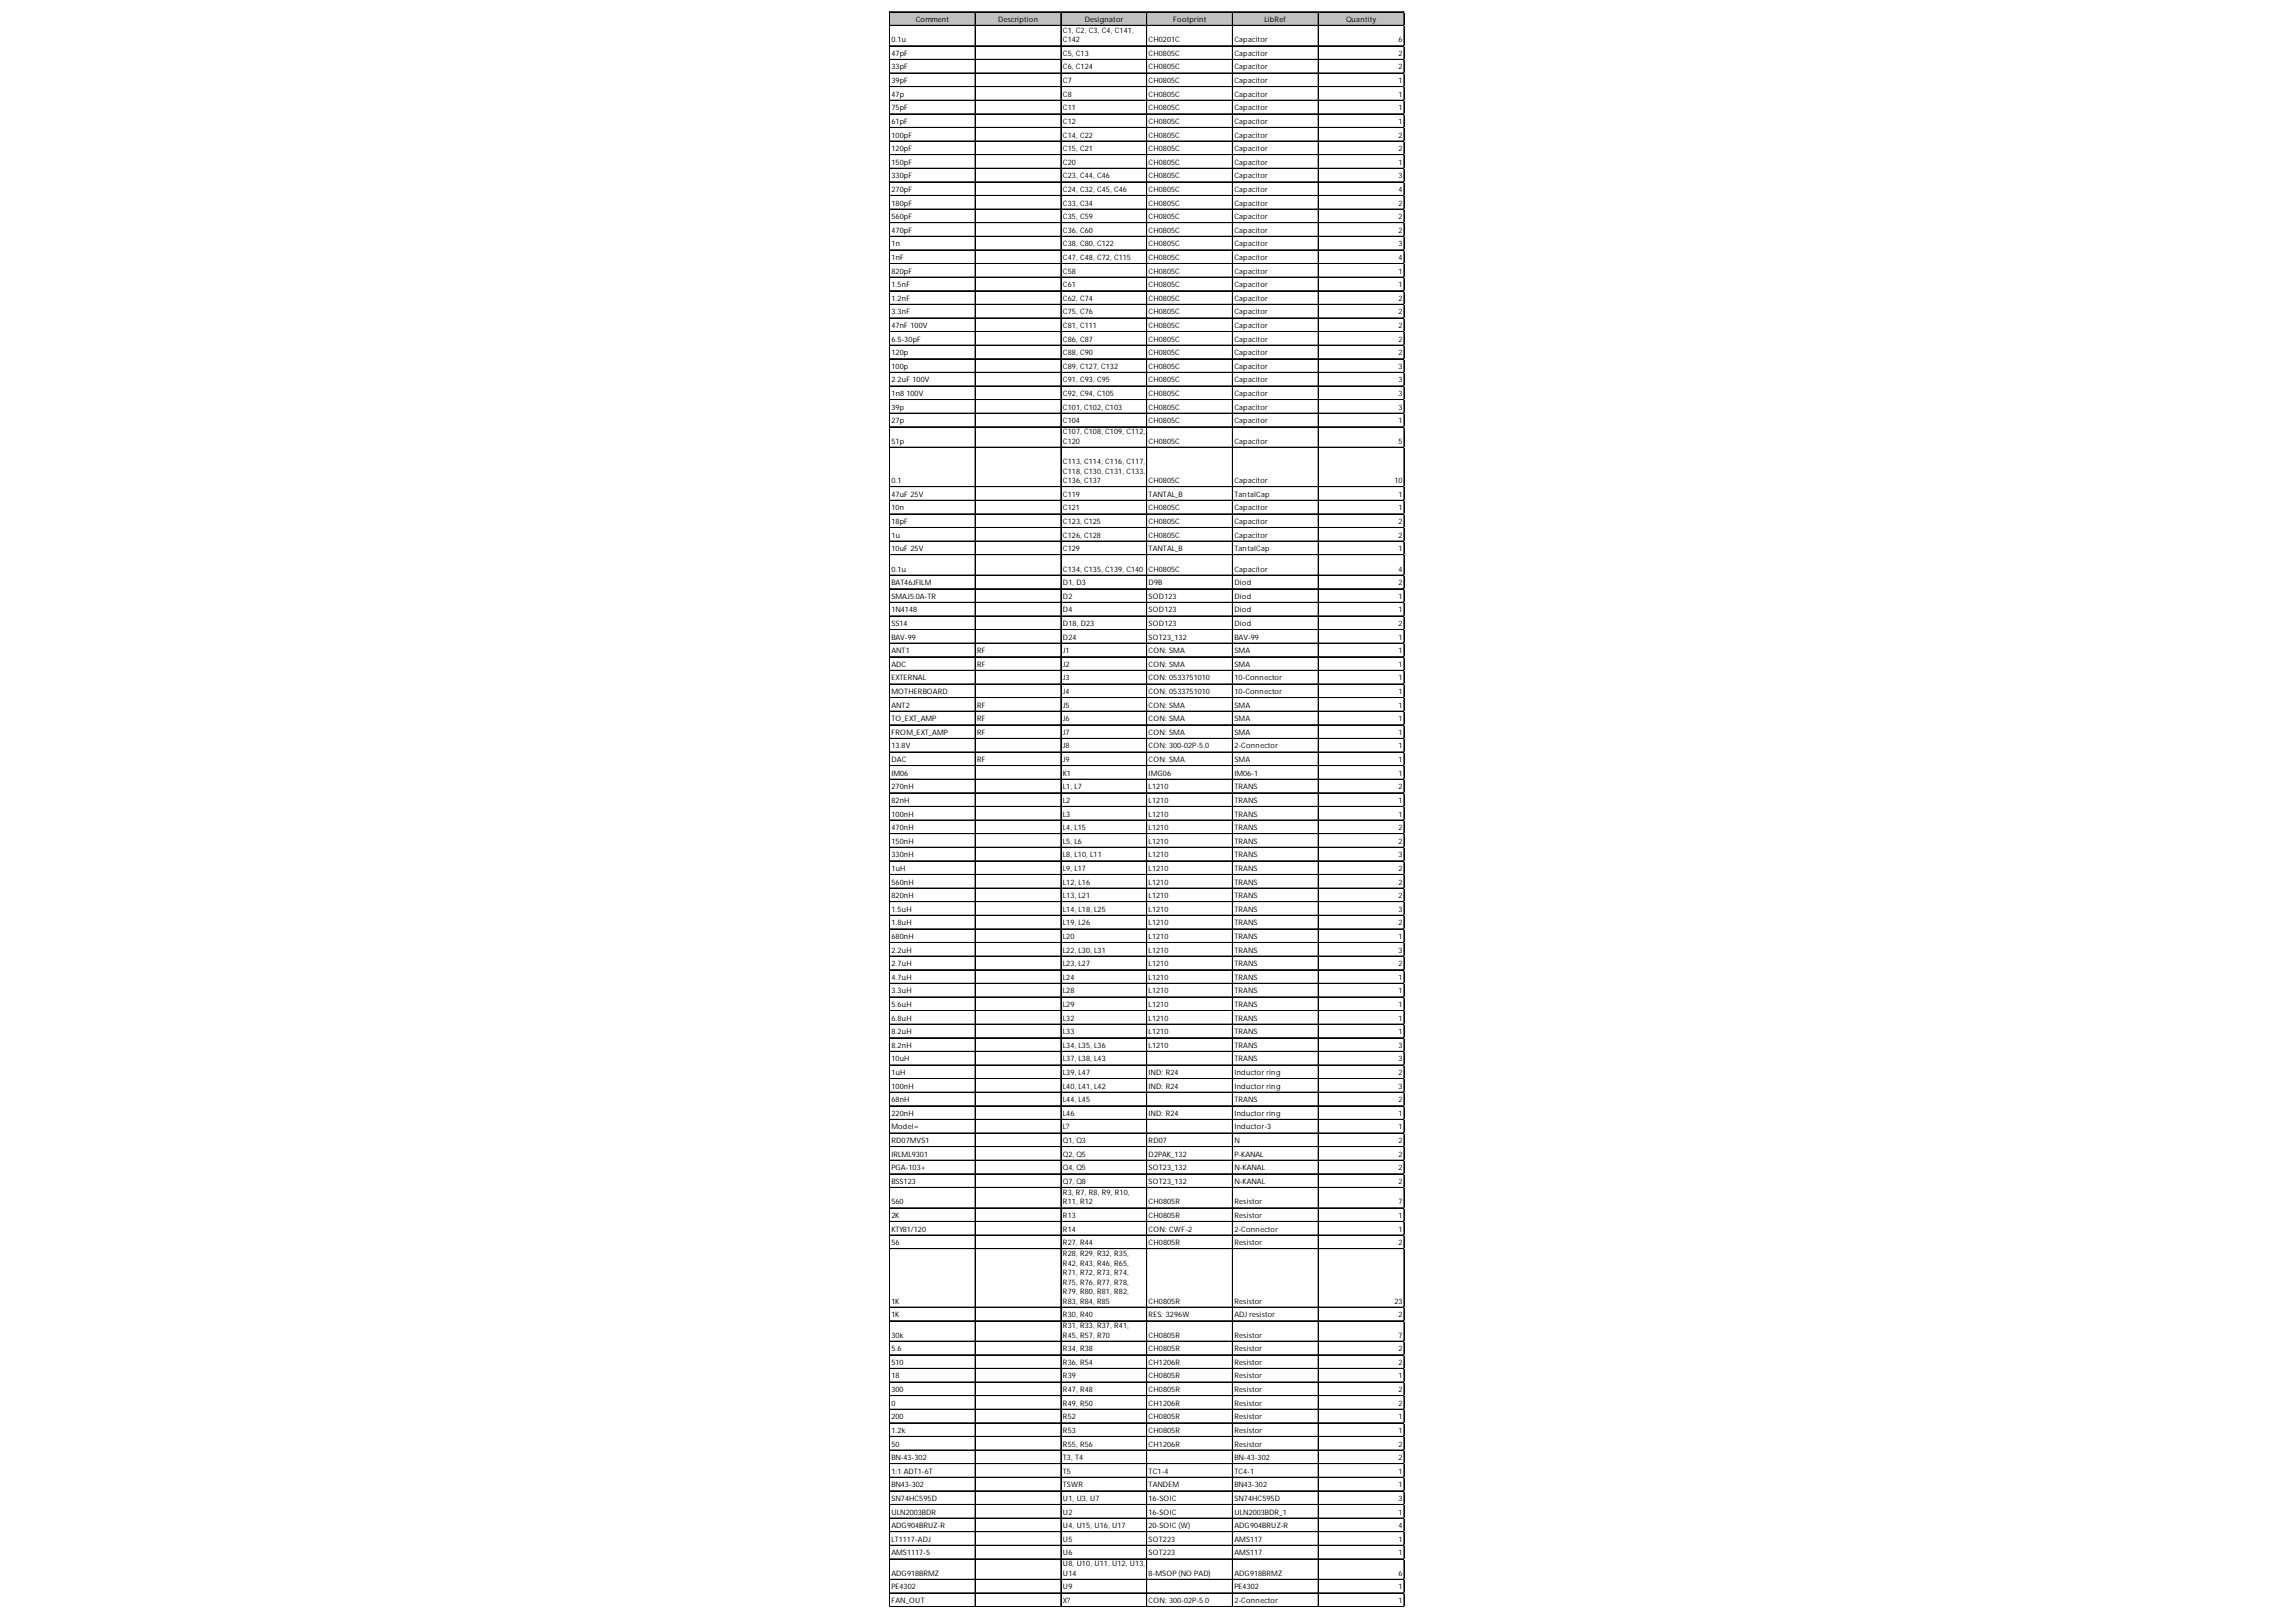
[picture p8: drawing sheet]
<svg xmlns="http://www.w3.org/2000/svg" width="297mm" height="210mm" viewBox="0 0 297 210" stroke-linecap="round" stroke-linejoin="round" font-family="sans-serif">
<defs><g id="words">
<g font-size="1">
<text x="115.3" y="5.5">0.1u</text>
<text x="118.5" y="2.8">Comment</text>
<text x="129.1" y="2.8">Description</text>
<text x="137.5" y="4.2">C1, C2, C3, C4, C141,</text>
<text x="137.5" y="5.5">C142</text>
<text x="140.3" y="2.8">Designator</text>
<text x="148.6" y="5.5">CH0201C</text>
<text x="151.8" y="2.8">Footprint</text>
<text x="159.7" y="5.5">Capacitor</text>
<text x="163.6" y="2.8">LibRef</text>
<text x="174.1" y="2.8">Quantity</text>
<text x="180.9" y="5.5">6</text>
<text x="115.3" y="7.2">47pF</text>
<text x="115.3" y="9">33pF</text>
<text x="115.3" y="10.8">39pF</text>
<text x="137.5" y="7.2">C5, C13</text>
<text x="137.5" y="9">C6, C124</text>
<text x="137.5" y="10.8">C7</text>
<text x="148.6" y="7.2">CH0805C</text>
<text x="148.6" y="9">CH0805C</text>
<text x="148.6" y="10.8">CH0805C</text>
<text x="159.7" y="7.2">Capacitor</text>
<text x="159.7" y="9">Capacitor</text>
<text x="159.7" y="10.8">Capacitor</text>
<text x="180.9" y="7.2">2</text>
<text x="180.9" y="9">2</text>
<text x="180.9" y="10.8">1</text>
<text x="115.3" y="12.5">47p</text>
<text x="115.3" y="14.3">75pF</text>
<text x="115.3" y="16">61pF</text>
<text x="115.3" y="17.8">100pF</text>
<text x="137.5" y="12.5">C8</text>
<text x="137.5" y="14.3">C11</text>
<text x="137.5" y="16">C12</text>
<text x="137.5" y="17.8">C14, C22</text>
<text x="148.6" y="12.5">CH0805C</text>
<text x="148.6" y="14.3">CH0805C</text>
<text x="148.6" y="16">CH0805C</text>
<text x="148.6" y="17.8">CH0805C</text>
<text x="159.7" y="12.5">Capacitor</text>
<text x="159.7" y="14.3">Capacitor</text>
<text x="159.7" y="16">Capacitor</text>
<text x="159.7" y="17.8">Capacitor</text>
<text x="180.9" y="12.5">1</text>
<text x="180.9" y="14.3">1</text>
<text x="180.9" y="16">1</text>
<text x="180.9" y="17.8">2</text>
<text x="115.3" y="19.6">120pF</text>
<text x="115.3" y="21.3">150pF</text>
<text x="115.3" y="23.1">330pF</text>
<text x="137.5" y="19.6">C15, C21</text>
<text x="137.5" y="21.3">C20</text>
<text x="137.5" y="23.1">C23, C44, C46</text>
<text x="148.6" y="19.6">CH0805C</text>
<text x="148.6" y="21.3">CH0805C</text>
<text x="148.6" y="23.1">CH0805C</text>
<text x="159.7" y="19.6">Capacitor</text>
<text x="159.7" y="21.3">Capacitor</text>
<text x="159.7" y="23.1">Capacitor</text>
<text x="180.9" y="19.6">2</text>
<text x="180.9" y="21.3">1</text>
<text x="180.9" y="23.1">3</text>
<text x="115.3" y="24.8">270pF</text>
<text x="115.3" y="26.6">180pF</text>
<text x="115.3" y="28.4">560pF</text>
<text x="137.5" y="24.8">C24, C32, C45, C46</text>
<text x="137.5" y="26.6">C33, C34</text>
<text x="137.5" y="28.4">C35, C59</text>
<text x="148.6" y="24.8">CH0805C</text>
<text x="148.6" y="26.6">CH0805C</text>
<text x="148.6" y="28.4">CH0805C</text>
<text x="159.7" y="24.8">Capacitor</text>
<text x="159.7" y="26.6">Capacitor</text>
<text x="159.7" y="28.4">Capacitor</text>
<text x="180.9" y="24.8">4</text>
<text x="180.9" y="26.6">2</text>
<text x="180.9" y="28.4">2</text>
<text x="115.3" y="30.1">470pF</text>
<text x="115.3" y="31.9">1n</text>
<text x="115.3" y="33.6">1nF</text>
<text x="115.3" y="35.4">820pF</text>
<text x="137.5" y="30.1">C36, C60</text>
<text x="137.5" y="31.9">C38, C80, C122</text>
<text x="137.5" y="33.6">C47, C48, C72, C115</text>
<text x="137.5" y="35.4">C58</text>
<text x="148.6" y="30.1">CH0805C</text>
<text x="148.6" y="31.9">CH0805C</text>
<text x="148.6" y="33.6">CH0805C</text>
<text x="148.6" y="35.4">CH0805C</text>
<text x="159.7" y="30.1">Capacitor</text>
<text x="159.7" y="31.9">Capacitor</text>
<text x="159.7" y="33.6">Capacitor</text>
<text x="159.7" y="35.4">Capacitor</text>
<text x="180.9" y="30.1">2</text>
<text x="180.9" y="31.9">3</text>
<text x="180.9" y="33.6">4</text>
<text x="180.9" y="35.4">1</text>
<text x="115.3" y="37.2">1.5nF</text>
<text x="115.3" y="38.9">1.2nF</text>
<text x="115.3" y="40.7">3.3nF</text>
<text x="137.5" y="37.2">C61</text>
<text x="137.5" y="38.9">C62, C74</text>
<text x="137.5" y="40.7">C75, C76</text>
<text x="148.6" y="37.2">CH0805C</text>
<text x="148.6" y="38.9">CH0805C</text>
<text x="148.6" y="40.7">CH0805C</text>
<text x="159.7" y="37.2">Capacitor</text>
<text x="159.7" y="38.9">Capacitor</text>
<text x="159.7" y="40.7">Capacitor</text>
<text x="180.9" y="37.2">1</text>
<text x="180.9" y="38.9">2</text>
<text x="180.9" y="40.7">2</text>
<text x="115.3" y="42.4">47nF100V</text>
<text x="115.3" y="44.2">6.5-30pF</text>
<text x="115.3" y="46">120p</text>
<text x="115.3" y="47.7">100p</text>
<text x="137.5" y="42.4">C81, C111</text>
<text x="137.5" y="44.2">C86, C87</text>
<text x="137.5" y="46">C88, C90</text>
<text x="137.5" y="47.7">C89, C127, C132</text>
<text x="148.6" y="42.4">CH0805C</text>
<text x="148.6" y="44.2">CH0805C</text>
<text x="148.6" y="46">CH0805C</text>
<text x="148.6" y="47.7">CH0805C</text>
<text x="159.7" y="42.4">Capacitor</text>
<text x="159.7" y="44.2">Capacitor</text>
<text x="159.7" y="46">Capacitor</text>
<text x="159.7" y="47.7">Capacitor</text>
<text x="180.9" y="42.4">2</text>
<text x="180.9" y="44.2">2</text>
<text x="180.9" y="46">2</text>
<text x="180.9" y="47.7">3</text>
<text x="115.3" y="49.5">2.2uF100V</text>
<text x="115.3" y="51.3">1n8 100V</text>
<text x="115.3" y="53">39p</text>
<text x="137.5" y="49.5">C91, C93, C95</text>
<text x="137.5" y="51.3">C92, C94, C105</text>
<text x="137.5" y="53">C101, C102, C103</text>
<text x="148.6" y="49.5">CH0805C</text>
<text x="148.6" y="51.3">CH0805C</text>
<text x="148.6" y="53">CH0805C</text>
<text x="159.7" y="49.5">Capacitor</text>
<text x="159.7" y="51.3">Capacitor</text>
<text x="159.7" y="53">Capacitor</text>
<text x="180.9" y="49.5">3</text>
<text x="180.9" y="51.3">3</text>
<text x="180.9" y="53">3</text>
<text x="115.3" y="54.8">27p</text>
<text x="115.3" y="57.4">51p</text>
<text x="137.5" y="54.8">C104</text>
<text x="137.5" y="56.2">C107, C108, C109, C112,</text>
<text x="137.5" y="57.4">C120</text>
<text x="148.6" y="54.8">CH0805C</text>
<text x="148.6" y="57.4">CH0805C</text>
<text x="159.7" y="54.8">Capacitor</text>
<text x="159.7" y="57.4">Capacitor</text>
<text x="180.9" y="54.8">1</text>
<text x="180.9" y="57.4">5</text>
<text x="115.3" y="62.5">0.1</text>
<text x="115.3" y="64.3">47uF25V</text>
<text x="137.5" y="60.1">C113, C114, C116, C117,</text>
<text x="137.5" y="61.3">C118, C130, C131, C133,</text>
<text x="137.5" y="62.5">C136, C137</text>
<text x="137.5" y="64.3">C119</text>
<text x="148.6" y="62.5">CH0805C</text>
<text x="148.6" y="64.3">TANTAL_B</text>
<text x="159.7" y="62.5">Capacitor</text>
<text x="159.7" y="64.3">TantalCap</text>
<text x="180.4" y="62.5">10</text>
<text x="180.9" y="64.3">1</text>
<text x="115.3" y="66">10n</text>
<text x="115.3" y="67.8">18pF</text>
<text x="115.3" y="69.6">1u</text>
<text x="115.3" y="71.3">10uF25V</text>
<text x="137.5" y="66">C121</text>
<text x="137.5" y="67.8">C123, C125</text>
<text x="137.5" y="69.6">C126, C128</text>
<text x="137.5" y="71.3">C129</text>
<text x="148.6" y="66">CH0805C</text>
<text x="148.6" y="67.8">CH0805C</text>
<text x="148.6" y="69.6">CH0805C</text>
<text x="148.6" y="71.3">TANTAL_B</text>
<text x="159.7" y="66">Capacitor</text>
<text x="159.7" y="67.8">Capacitor</text>
<text x="159.7" y="69.6">Capacitor</text>
<text x="159.7" y="71.3">TantalCap</text>
<text x="180.9" y="66">1</text>
<text x="180.9" y="67.8">2</text>
<text x="180.9" y="69.6">2</text>
<text x="180.9" y="71.3">1</text>
<text x="115.3" y="74">0.1u</text>
<text x="115.3" y="75.7">BAT46JFILM</text>
<text x="115.3" y="77.5">SMAJ5.0A-TR</text>
<text x="137.5" y="74">C134, C135, C139, C140</text>
<text x="137.5" y="75.7">D1, D3</text>
<text x="137.5" y="77.5">D2</text>
<text x="148.6" y="74">CH0805C</text>
<text x="148.6" y="75.7">D9B</text>
<text x="148.6" y="77.5">SOD123</text>
<text x="159.7" y="74">Capacitor</text>
<text x="159.7" y="75.7">Diod</text>
<text x="159.7" y="77.5">Diod</text>
<text x="180.9" y="74">4</text>
<text x="180.9" y="75.7">2</text>
<text x="180.9" y="77.5">1</text>
<text x="115.3" y="79.3">1N4148</text>
<text x="115.3" y="81">SS14</text>
<text x="115.3" y="82.8">BAV-99</text>
<text x="137.5" y="79.3">D4</text>
<text x="137.5" y="81">D18, D23</text>
<text x="137.5" y="82.8">D24</text>
<text x="148.6" y="79.3">SOD123</text>
<text x="148.6" y="81">SOD123</text>
<text x="148.6" y="82.8">SOT23_132</text>
<text x="159.7" y="79.3">Diod</text>
<text x="159.7" y="81">Diod</text>
<text x="159.7" y="82.8">BAV-99</text>
<text x="180.9" y="79.3">1</text>
<text x="180.9" y="81">2</text>
<text x="180.9" y="82.8">1</text>
<text x="115.3" y="84.5">ANT1</text>
<text x="115.3" y="86.3">ADC</text>
<text x="115.3" y="88.1">EXTERNAL</text>
<text x="115.3" y="89.8">MOTHERBOARD</text>
<text x="126.4" y="84.5">RF</text>
<text x="126.4" y="86.3">RF</text>
<text x="137.5" y="84.5">J1</text>
<text x="137.5" y="86.3">J2</text>
<text x="137.5" y="88.1">J3</text>
<text x="137.5" y="89.8">J4</text>
<text x="148.6" y="84.5">CON: SMA</text>
<text x="148.6" y="86.3">CON: SMA</text>
<text x="148.6" y="88.1">CON: 0533751010</text>
<text x="148.6" y="89.8">CON: 0533751010</text>
<text x="159.7" y="84.5">SMA</text>
<text x="159.7" y="86.3">SMA</text>
<text x="159.7" y="88.1">10-Connector</text>
<text x="159.7" y="89.8">10-Connector</text>
<text x="180.9" y="84.5">1</text>
<text x="180.9" y="86.3">1</text>
<text x="180.9" y="88.1">1</text>
<text x="180.9" y="89.8">1</text>
<text x="115.3" y="91.6">ANT2</text>
<text x="115.3" y="93.3">TO_EXT_AMP</text>
<text x="115.3" y="95.1">FROM_EXT_AMP</text>
<text x="126.4" y="91.6">RF</text>
<text x="126.4" y="93.3">RF</text>
<text x="126.4" y="95.1">RF</text>
<text x="137.5" y="91.6">J5</text>
<text x="137.5" y="93.3">J6</text>
<text x="137.5" y="95.1">J7</text>
<text x="148.6" y="91.6">CON: SMA</text>
<text x="148.6" y="93.3">CON: SMA</text>
<text x="148.6" y="95.1">CON: SMA</text>
<text x="159.7" y="91.6">SMA</text>
<text x="159.7" y="93.3">SMA</text>
<text x="159.7" y="95.1">SMA</text>
<text x="180.9" y="91.6">1</text>
<text x="180.9" y="93.3">1</text>
<text x="180.9" y="95.1">1</text>
<text x="115.3" y="96.9">13.8V</text>
<text x="115.3" y="98.6">DAC</text>
<text x="115.3" y="100.4">IM06</text>
<text x="126.4" y="98.6">RF</text>
<text x="137.5" y="96.9">J8</text>
<text x="137.5" y="98.6">J9</text>
<text x="137.5" y="100.4">K1</text>
<text x="148.6" y="96.9">CON: 300-02P-5.0</text>
<text x="148.6" y="98.6">CON: SMA</text>
<text x="148.6" y="100.4">IMG06</text>
<text x="159.7" y="96.9">2-Connector</text>
<text x="159.7" y="98.6">SMA</text>
<text x="159.7" y="100.4">IM06-1</text>
<text x="180.9" y="96.9">1</text>
<text x="180.9" y="98.6">1</text>
<text x="180.9" y="100.4">1</text>
<text x="115.3" y="102.1">270nH</text>
<text x="115.3" y="103.9">82nH</text>
<text x="115.3" y="105.7">100nH</text>
<text x="115.3" y="107.4">470nH</text>
<text x="137.5" y="102.1">L1, L7</text>
<text x="137.5" y="103.9">L2</text>
<text x="137.5" y="105.7">L3</text>
<text x="137.5" y="107.4">L4, L15</text>
<text x="148.6" y="102.1">L1210</text>
<text x="148.6" y="103.9">L1210</text>
<text x="148.6" y="105.7">L1210</text>
<text x="148.6" y="107.4">L1210</text>
<text x="159.7" y="102.1">TRANS</text>
<text x="159.7" y="103.9">TRANS</text>
<text x="159.7" y="105.7">TRANS</text>
<text x="159.7" y="107.4">TRANS</text>
<text x="180.9" y="102.1">2</text>
<text x="180.9" y="103.9">1</text>
<text x="180.9" y="105.7">1</text>
<text x="180.9" y="107.4">2</text>
<text x="115.3" y="109.2">150nH</text>
<text x="115.3" y="110.9">330nH</text>
<text x="115.3" y="112.7">1uH</text>
<text x="137.5" y="109.2">L5, L6</text>
<text x="137.5" y="110.9">L8, L10, L11</text>
<text x="137.5" y="112.7">L9, L17</text>
<text x="148.6" y="109.2">L1210</text>
<text x="148.6" y="110.9">L1210</text>
<text x="148.6" y="112.7">L1210</text>
<text x="159.7" y="109.2">TRANS</text>
<text x="159.7" y="110.9">TRANS</text>
<text x="159.7" y="112.7">TRANS</text>
<text x="180.9" y="109.2">2</text>
<text x="180.9" y="110.9">3</text>
<text x="180.9" y="112.7">2</text>
<text x="115.3" y="114.5">560nH</text>
<text x="115.3" y="116.2">820nH</text>
<text x="115.3" y="118">1.5uH</text>
<text x="115.3" y="119.8">1.8uH</text>
<text x="137.5" y="114.5">L12, L16</text>
<text x="137.5" y="116.2">L13, L21</text>
<text x="137.5" y="118">L14, L18, L25</text>
<text x="137.5" y="119.8">L19, L26</text>
<text x="148.6" y="114.5">L1210</text>
<text x="148.6" y="116.2">L1210</text>
<text x="148.6" y="118">L1210</text>
<text x="148.6" y="119.8">L1210</text>
<text x="159.7" y="114.5">TRANS</text>
<text x="159.7" y="116.2">TRANS</text>
<text x="159.7" y="118">TRANS</text>
<text x="159.7" y="119.8">TRANS</text>
<text x="180.9" y="114.5">2</text>
<text x="180.9" y="116.2">2</text>
<text x="180.9" y="118">3</text>
<text x="180.9" y="119.8">2</text>
<text x="115.3" y="121.5">680nH</text>
<text x="115.3" y="123.3">2.2uH</text>
<text x="115.3" y="125">2.7uH</text>
<text x="137.5" y="121.5">L20</text>
<text x="137.5" y="123.3">L22, L30, L31</text>
<text x="137.5" y="125">L23, L27</text>
<text x="148.6" y="121.5">L1210</text>
<text x="148.6" y="123.3">L1210</text>
<text x="148.6" y="125">L1210</text>
<text x="159.7" y="121.5">TRANS</text>
<text x="159.7" y="123.3">TRANS</text>
<text x="159.7" y="125">TRANS</text>
<text x="180.9" y="121.5">1</text>
<text x="180.9" y="123.3">3</text>
<text x="180.9" y="125">2</text>
<text x="115.3" y="126.8">4.7uH</text>
<text x="115.3" y="128.6">3.3uH</text>
<text x="115.3" y="130.3">5.6uH</text>
<text x="137.5" y="126.8">L24</text>
<text x="137.5" y="128.6">L28</text>
<text x="137.5" y="130.3">L29</text>
<text x="148.6" y="126.8">L1210</text>
<text x="148.6" y="128.6">L1210</text>
<text x="148.6" y="130.3">L1210</text>
<text x="159.7" y="126.8">TRANS</text>
<text x="159.7" y="128.6">TRANS</text>
<text x="159.7" y="130.3">TRANS</text>
<text x="180.9" y="126.8">1</text>
<text x="180.9" y="128.6">1</text>
<text x="180.9" y="130.3">1</text>
<text x="115.3" y="132.1">6.8uH</text>
<text x="115.3" y="133.8">8.2uH</text>
<text x="115.3" y="135.6">8.2nH</text>
<text x="115.3" y="137.4">10uH</text>
<text x="137.5" y="132.1">L32</text>
<text x="137.5" y="133.8">L33</text>
<text x="137.5" y="135.6">L34, L35, L36</text>
<text x="137.5" y="137.4">L37, L38, L43</text>
<text x="148.6" y="132.1">L1210</text>
<text x="148.6" y="133.8">L1210</text>
<text x="148.6" y="135.6">L1210</text>
<text x="159.7" y="132.1">TRANS</text>
<text x="159.7" y="133.8">TRANS</text>
<text x="159.7" y="135.6">TRANS</text>
<text x="159.7" y="137.4">TRANS</text>
<text x="180.9" y="132.1">1</text>
<text x="180.9" y="133.8">1</text>
<text x="180.9" y="135.6">3</text>
<text x="180.9" y="137.4">3</text>
<text x="115.3" y="139.1">1uH</text>
<text x="115.3" y="140.9">100nH</text>
<text x="115.3" y="142.6">68nH</text>
<text x="137.5" y="139.1">L39, L47</text>
<text x="137.5" y="140.9">L40, L41, L42</text>
<text x="137.5" y="142.6">L44, L45</text>
<text x="148.6" y="139.1">IND: R24</text>
<text x="148.6" y="140.9">IND: R24</text>
<text x="159.7" y="139.1">Inductorring</text>
<text x="159.7" y="140.9">Inductorring</text>
<text x="159.7" y="142.6">TRANS</text>
<text x="180.9" y="139.1">2</text>
<text x="180.9" y="140.9">3</text>
<text x="180.9" y="142.6">2</text>
<text x="115.3" y="144.4">220nH</text>
<text x="115.3" y="146.2">Model=</text>
<text x="115.3" y="147.9">RD07MVS1</text>
<text x="115.3" y="149.7">IRLML9301</text>
<text x="137.5" y="144.4">L46</text>
<text x="137.5" y="146.2">L?</text>
<text x="137.5" y="147.9">Q1, Q3</text>
<text x="137.5" y="149.7">Q2, Q5</text>
<text x="148.6" y="144.4">IND: R24</text>
<text x="148.6" y="147.9">RD07</text>
<text x="148.6" y="149.7">D2PAK_132</text>
<text x="159.7" y="144.4">Inductorring</text>
<text x="159.7" y="146.2">Inductor-3</text>
<text x="159.7" y="147.9">N</text>
<text x="159.7" y="149.7">P-KANAL</text>
<text x="180.9" y="144.4">1</text>
<text x="180.9" y="146.2">1</text>
<text x="180.9" y="147.9">2</text>
<text x="180.9" y="149.7">2</text>
<text x="115.3" y="151.4">PGA-103+</text>
<text x="115.3" y="153.2">BSS123</text>
<text x="115.3" y="155.8">560</text>
<text x="137.5" y="151.4">Q4, Q5</text>
<text x="137.5" y="153.2">Q7, Q8</text>
<text x="137.5" y="154.6">R3, R7, R8, R9, R10,</text>
<text x="137.5" y="155.8">R11, R12</text>
<text x="148.6" y="151.4">SOT23_132</text>
<text x="148.6" y="153.2">SOT23_132</text>
<text x="148.6" y="155.8">CH0805R</text>
<text x="159.7" y="151.4">N-KANAL</text>
<text x="159.7" y="153.2">N-KANAL</text>
<text x="159.7" y="155.8">Resistor</text>
<text x="180.9" y="151.4">2</text>
<text x="180.9" y="153.2">2</text>
<text x="180.9" y="155.8">7</text>
<text x="115.3" y="157.6">2K</text>
<text x="115.3" y="159.4">KTY81/120</text>
<text x="115.3" y="161.1">56</text>
<text x="137.5" y="157.6">R13</text>
<text x="137.5" y="159.4">R14</text>
<text x="137.5" y="161.1">R27, R44</text>
<text x="148.6" y="157.6">CH0805R</text>
<text x="148.6" y="159.4">CON: CWF-2</text>
<text x="148.6" y="161.1">CH0805R</text>
<text x="159.7" y="157.6">Resistor</text>
<text x="159.7" y="159.4">2-Connector</text>
<text x="159.7" y="161.1">Resistor</text>
<text x="180.9" y="157.6">1</text>
<text x="180.9" y="159.4">1</text>
<text x="180.9" y="161.1">2</text>
<text x="137.5" y="162.5">R28, R29, R32, R35,</text>
<text x="137.5" y="163.8">R42, R43, R46, R65,</text>
<text x="137.5" y="165">R71, R72, R73, R74,</text>
<text x="137.5" y="166.2">R75, R76, R77, R78,</text>
<text x="137.5" y="167.5">R79, R80, R81, R82,</text>
<text x="115.3" y="168.7">1K</text>
<text x="115.3" y="170.5">1K</text>
<text x="115.3" y="173.1">30k</text>
<text x="137.5" y="168.7">R83, R84, R85</text>
<text x="137.5" y="170.5">R30, R40</text>
<text x="137.5" y="171.9">R31, R33, R37, R41,</text>
<text x="137.5" y="173.1">R45, R57, R70</text>
<text x="148.6" y="168.7">CH0805R</text>
<text x="148.6" y="170.5">RES: 3296W</text>
<text x="148.6" y="173.1">CH0805R</text>
<text x="159.7" y="168.7">Resistor</text>
<text x="159.7" y="170.5">ADJ resistor</text>
<text x="159.7" y="173.1">Resistor</text>
<text x="180.4" y="168.7">23</text>
<text x="180.9" y="170.5">2</text>
<text x="180.9" y="173.1">7</text>
<text x="115.3" y="174.9">5.6</text>
<text x="115.3" y="176.6">510</text>
<text x="115.3" y="178.4">18</text>
<text x="137.5" y="174.9">R34, R38</text>
<text x="137.5" y="176.6">R36, R54</text>
<text x="137.5" y="178.4">R39</text>
<text x="148.6" y="174.9">CH0805R</text>
<text x="148.6" y="176.6">CH1206R</text>
<text x="148.6" y="178.4">CH0805R</text>
<text x="159.7" y="174.9">Resistor</text>
<text x="159.7" y="176.6">Resistor</text>
<text x="159.7" y="178.4">Resistor</text>
<text x="180.9" y="174.9">2</text>
<text x="180.9" y="176.6">2</text>
<text x="180.9" y="178.4">1</text>
<text x="115.3" y="180.1">300</text>
<text x="115.3" y="181.9">0</text>
<text x="115.3" y="183.7">200</text>
<text x="115.3" y="185.4">1.2k</text>
<text x="137.5" y="180.1">R47, R48</text>
<text x="137.5" y="181.9">R49, R50</text>
<text x="137.5" y="183.7">R52</text>
<text x="137.5" y="185.4">R53</text>
<text x="148.6" y="180.1">CH0805R</text>
<text x="148.6" y="181.9">CH1206R</text>
<text x="148.6" y="183.7">CH0805R</text>
<text x="148.6" y="185.4">CH0805R</text>
<text x="159.7" y="180.1">Resistor</text>
<text x="159.7" y="181.9">Resistor</text>
<text x="159.7" y="183.7">Resistor</text>
<text x="159.7" y="185.4">Resistor</text>
<text x="180.9" y="180.1">2</text>
<text x="180.9" y="181.9">2</text>
<text x="180.9" y="183.7">1</text>
<text x="180.9" y="185.4">1</text>
<text x="115.3" y="187.2">50</text>
<text x="115.3" y="189">BN-43-302</text>
<text x="115.3" y="190.7">1:1 ADT1-6T</text>
<text x="137.5" y="187.2">R55, R56</text>
<text x="137.5" y="189">T3, T4</text>
<text x="137.5" y="190.7">T5</text>
<text x="148.6" y="187.2">CH1206R</text>
<text x="148.6" y="190.7">TC1-4</text>
<text x="159.7" y="187.2">Resistor</text>
<text x="159.7" y="189">BN-43-302</text>
<text x="159.7" y="190.7">TC4-1</text>
<text x="180.9" y="187.2">2</text>
<text x="180.9" y="189">2</text>
<text x="180.9" y="190.7">1</text>
<text x="115.3" y="192.5">BN43-302</text>
<text x="115.3" y="194.2">SN74HC595D</text>
<text x="115.3" y="196">ULN2003BDR</text>
<text x="115.3" y="197.8">ADG904BRUZ-R</text>
<text x="137.5" y="192.5">TSWR</text>
<text x="137.5" y="194.2">U1, U3, U7</text>
<text x="137.5" y="196">U2</text>
<text x="137.5" y="197.8">U4, U15, U16, U17</text>
<text x="148.6" y="192.5">TANDEM</text>
<text x="148.6" y="194.2">16-SOIC</text>
<text x="148.6" y="196">16-SOIC</text>
<text x="148.6" y="197.8">20-SOIC(W)</text>
<text x="159.7" y="192.5">BN43-302</text>
<text x="159.7" y="194.2">SN74HC595D</text>
<text x="159.7" y="196">ULN2003BDR_1</text>
<text x="159.7" y="197.8">ADG904BRUZ-R</text>
<text x="180.9" y="192.5">1</text>
<text x="180.9" y="194.2">3</text>
<text x="180.9" y="196">1</text>
<text x="180.9" y="197.8">4</text>
<text x="115.3" y="199.5">LT1117-ADJ</text>
<text x="115.3" y="201.3">AMS1117-5</text>
<text x="115.3" y="203.9">ADG918BRMZ</text>
<text x="137.5" y="199.5">U5</text>
<text x="137.5" y="201.3">U6</text>
<text x="137.5" y="202.7">U8, U10, U11, U12, U13,</text>
<text x="137.5" y="203.9">U14</text>
<text x="148.6" y="199.5">SOT223</text>
<text x="148.6" y="201.3">SOT223</text>
<text x="148.6" y="203.9">8-MSOP(NOPAD)</text>
<text x="159.7" y="199.5">AMS117</text>
<text x="159.7" y="201.3">AMS117</text>
<text x="159.7" y="203.9">ADG918BRMZ</text>
<text x="180.9" y="199.5">1</text>
<text x="180.9" y="201.3">1</text>
<text x="180.9" y="203.9">6</text>
<text x="115.3" y="205.7">PE4302</text>
<text x="115.3" y="207.4">FAN_OUT</text>
<text x="137.5" y="205.7">U9</text>
<text x="137.5" y="207.4">X?</text>
<text x="148.6" y="207.4">CON: 300-02P-5.0</text>
<text x="159.7" y="205.7">PE4302</text>
<text x="159.7" y="207.4">2-Connector</text>
<text x="180.9" y="205.7">1</text>
<text x="180.9" y="207.4">1</text>
</g>
</g></defs>
<path d="M115.1 1.6h66.6v1.8h-66.6z" fill="#c0c0c0"/>
<g fill="none" stroke="#000" stroke-width=".13">
<path d="M115.1 1.5v206.4M115.1 1.5h66.6M115.1 1.6h66.6M115.1 3.3h66.6M115.1 5.9h66.6M115.1 6h66.6M115.1 7.7h66.6M115.1 9.4h66.6M115.1 9.5h66.6M115.1 11.2h66.6M115.1 13h66.6M115.1 14.7h66.6"/>
<path d="M115.1 14.8h66.6M115.1 16.5h66.6M115.1 18.2h66.6M115.1 18.3h66.6M126.1 1.6v206.3M126.2 1.6v206.3M137.2 1.6v206.3M137.3 1.6v206.3M148.3 1.6v206.3M148.4 1.6v206.3M159.4 1.6v206.3M159.5 1.6v206.3"/>
<path d="M170.5 1.6v206.3M170.6 1.6v206.3M181.6 1.6v206.3M181.7 1.6v206.3M115.1 20h66.6M115.1 20.1h66.6M115.1 21.8h66.6M115.1 23.5h66.6M115.1 23.6h66.6M115.1 25.3h66.6M115.1 27.1h66.6M115.1 28.8h66.6"/>
<path d="M115.1 28.9h66.6M115.1 30.6h66.6M115.1 32.3h66.6M115.1 32.4h66.6M115.1 34.1h66.6M115.1 35.9h66.6M115.1 37.6h66.6M115.1 37.7h66.6M115.1 39.4h66.6M115.1 41.1h66.6M115.1 41.2h66.6M115.1 42.9h66.6"/>
<path d="M115.1 44.7h66.6M115.1 46.4h66.6M115.1 46.5h66.6M115.1 48.2h66.6M115.1 49.9h66.6M115.1 50h66.6M115.1 51.7h66.6M115.1 53.5h66.6M115.1 55.2h66.6M115.1 55.3h66.6M115.1 57.9h66.6M115.1 63h66.6"/>
<path d="M115.1 64.7h66.6M115.1 64.8h66.6M115.1 66.5h66.6M115.1 68.3h66.6M115.1 70h66.6M115.1 70.1h66.6M115.1 71.8h66.6M115.1 74.4h66.6M115.1 74.5h66.6M115.1 76.2h66.6M115.1 77.9h66.6M115.1 78h66.6"/>
<path d="M115.1 79.7h66.6M115.1 81.5h66.6M115.1 83.2h66.6M115.1 83.3h66.6M115.1 85h66.6M115.1 86.7h66.6M115.1 86.8h66.6M115.1 88.5h66.6M115.1 88.6h66.6M115.1 90.3h66.6M115.1 92h66.6M115.1 92.1h66.6"/>
<path d="M115.1 93.8h66.6M115.1 95.5h66.6M115.1 95.6h66.6M115.1 97.3h66.6M115.1 97.4h66.6M115.1 99.1h66.6M115.1 100.8h66.6M115.1 100.9h66.6M115.1 102.6h66.6M115.1 104.4h66.6M115.1 106.1h66.6M115.1 106.2h66.6"/>
<path d="M115.1 107.9h66.6M115.1 109.6h66.6M115.1 109.7h66.6M115.1 111.4h66.6M115.1 113.2h66.6M115.1 114.9h66.6M115.1 115h66.6M115.1 116.7h66.6M115.1 118.4h66.6M115.1 118.5h66.6M115.1 120.2h66.6M115.1 122h66.6"/>
<path d="M115.1 123.7h66.6M115.1 123.8h66.6M115.1 125.5h66.6M115.1 127.2h66.6M115.1 127.3h66.6M115.1 129h66.6M115.1 129.1h66.6M115.1 130.8h66.6M115.1 132.5h66.6M115.1 132.6h66.6M115.1 134.3h66.6M115.1 136.1h66.6"/>
<path d="M115.1 137.8h66.6M115.1 137.9h66.6M115.1 139.6h66.6M115.1 141.3h66.6M115.1 141.4h66.6M115.1 143.1h66.6M115.1 144.9h66.6M115.1 146.6h66.6M115.1 146.7h66.6M115.1 148.4h66.6M115.1 150.1h66.6M115.1 150.2h66.6"/>
<path d="M115.1 151.9h66.6M115.1 153.7h66.6M115.1 156.3h66.6M115.1 158.1h66.6M115.1 159.8h66.6M115.1 159.9h66.6M115.1 161.6h66.6M115.1 169.2h66.6M115.1 170.9h66.6M115.1 171h66.6M115.1 173.6h66.6M115.1 175.3h66.6"/>
<path d="M115.1 175.4h66.6M115.1 177.1h66.6M115.1 178.8h66.6M115.1 178.9h66.6M115.1 180.6h66.6M115.1 182.4h66.6M115.1 184.1h66.6M115.1 184.2h66.6M115.1 185.9h66.6M115.1 187.6h66.6M115.1 187.7h66.6M115.1 189.4h66.6"/>
<path d="M115.1 191.2h66.6M115.1 192.9h66.6M115.1 193h66.6M115.1 194.7h66.6M115.1 196.4h66.6M115.1 196.5h66.6M115.1 198.2h66.6M115.1 198.3h66.6M115.1 200h66.6M115.1 201.7h66.6M115.1 201.8h66.6M115.1 204.4h66.6"/>
<path d="M115.1 206.1h66.6M115.1 206.2h66.6M115.1 207.9h66.6"/>
</g>
<path d="M181.7 1.5h.1" fill="none" stroke="#d4d4d4" stroke-width=".13"/>
<path d="M181.7 1.5l.1 .1z" fill="#d4d4d4"/>
<path d="M181.7 3.3h.1" fill="none" stroke="#d4d4d4" stroke-width=".13"/>
<path d="M181.7 3.3l.1 .1z" fill="#d4d4d4"/>
<path d="M181.7 5.9h.1" fill="none" stroke="#d4d4d4" stroke-width=".13"/>
<path d="M181.7 5.9l.1 .1z" fill="#d4d4d4"/>
<path d="M181.7 7.7h.1" fill="none" stroke="#d4d4d4" stroke-width=".13"/>
<path d="M181.7 7.7l.1 .1z" fill="#d4d4d4"/>
<path d="M181.7 9.4h.1" fill="none" stroke="#d4d4d4" stroke-width=".13"/>
<path d="M181.7 9.4l.1 .1z" fill="#d4d4d4"/>
<path d="M181.7 11.2h.1" fill="none" stroke="#d4d4d4" stroke-width=".13"/>
<path d="M181.7 11.2l.1 .1z" fill="#d4d4d4"/>
<path d="M181.7 13h.1" fill="none" stroke="#d4d4d4" stroke-width=".13"/>
<path d="M181.7 13l.1 .1z" fill="#d4d4d4"/>
<path d="M181.7 14.7h.1" fill="none" stroke="#d4d4d4" stroke-width=".13"/>
<path d="M181.7 14.7l.1 .1z" fill="#d4d4d4"/>
<path d="M181.7 16.5h.1" fill="none" stroke="#d4d4d4" stroke-width=".13"/>
<path d="M181.7 16.5l.1 .1z" fill="#d4d4d4"/>
<path d="M181.7 18.2h.1" fill="none" stroke="#d4d4d4" stroke-width=".13"/>
<path d="M181.7 18.2l.1 .1z" fill="#d4d4d4"/>
<path d="M181.7 20h.1" fill="none" stroke="#d4d4d4" stroke-width=".13"/>
<path d="M181.7 20l.1 .1z" fill="#d4d4d4"/>
<path d="M181.7 21.8h.1" fill="none" stroke="#d4d4d4" stroke-width=".13"/>
<path d="M181.7 21.8l.1 .1z" fill="#d4d4d4"/>
<path d="M181.7 23.5h.1" fill="none" stroke="#d4d4d4" stroke-width=".13"/>
<path d="M181.7 23.5l.1 .1z" fill="#d4d4d4"/>
<path d="M181.7 25.3h.1" fill="none" stroke="#d4d4d4" stroke-width=".13"/>
<path d="M181.7 25.3l.1 .1z" fill="#d4d4d4"/>
<path d="M181.7 27.1h.1" fill="none" stroke="#d4d4d4" stroke-width=".13"/>
<path d="M181.7 27.1h.1z" fill="#d4d4d4"/>
<path d="M181.7 28.8h.1" fill="none" stroke="#d4d4d4" stroke-width=".13"/>
<path d="M181.7 28.8l.1 .1z" fill="#d4d4d4"/>
<path d="M181.7 30.6h.1" fill="none" stroke="#d4d4d4" stroke-width=".13"/>
<path d="M181.7 30.6l.1 .1z" fill="#d4d4d4"/>
<path d="M181.7 32.3h.1" fill="none" stroke="#d4d4d4" stroke-width=".13"/>
<path d="M181.7 32.3l.1 .1z" fill="#d4d4d4"/>
<path d="M181.7 34.1h.1" fill="none" stroke="#d4d4d4" stroke-width=".13"/>
<path d="M181.7 34.1l.1 .1z" fill="#d4d4d4"/>
<path d="M181.7 35.9h.1" fill="none" stroke="#d4d4d4" stroke-width=".13"/>
<path d="M181.7 35.9h.1z" fill="#d4d4d4"/>
<path d="M181.7 37.6h.1" fill="none" stroke="#d4d4d4" stroke-width=".13"/>
<path d="M181.7 37.6l.1 .1z" fill="#d4d4d4"/>
<path d="M181.7 39.4h.1" fill="none" stroke="#d4d4d4" stroke-width=".13"/>
<path d="M181.7 39.4l.1 .1z" fill="#d4d4d4"/>
<path d="M181.7 41.1h.1" fill="none" stroke="#d4d4d4" stroke-width=".13"/>
<path d="M181.7 41.1l.1 .1z" fill="#d4d4d4"/>
<path d="M181.7 42.9h.1" fill="none" stroke="#d4d4d4" stroke-width=".13"/>
<path d="M181.7 42.9l.1 .1z" fill="#d4d4d4"/>
<path d="M181.7 44.7h.1" fill="none" stroke="#d4d4d4" stroke-width=".13"/>
<path d="M181.7 44.7h.1z" fill="#d4d4d4"/>
<path d="M181.7 46.4h.1" fill="none" stroke="#d4d4d4" stroke-width=".13"/>
<path d="M181.7 46.4l.1 .1z" fill="#d4d4d4"/>
<path d="M181.7 48.2h.1" fill="none" stroke="#d4d4d4" stroke-width=".13"/>
<path d="M181.7 48.2l.1 .1z" fill="#d4d4d4"/>
<path d="M181.7 49.9h.1" fill="none" stroke="#d4d4d4" stroke-width=".13"/>
<path d="M181.7 49.9l.1 .1z" fill="#d4d4d4"/>
<path d="M181.7 51.7h.1" fill="none" stroke="#d4d4d4" stroke-width=".13"/>
<path d="M181.7 51.7l.1 .1z" fill="#d4d4d4"/>
<path d="M181.7 53.5h.1" fill="none" stroke="#d4d4d4" stroke-width=".13"/>
<path d="M181.7 53.5l.1 .1z" fill="#d4d4d4"/>
<path d="M181.7 55.2h.1" fill="none" stroke="#d4d4d4" stroke-width=".13"/>
<path d="M181.7 55.2l.1 .1z" fill="#d4d4d4"/>
<path d="M181.7 57.9h.1" fill="none" stroke="#d4d4d4" stroke-width=".13"/>
<path d="M181.7 57.9l.1 .1z" fill="#d4d4d4"/>
<path d="M181.7 63h.1" fill="none" stroke="#d4d4d4" stroke-width=".13"/>
<path d="M181.7 63l.1 .1z" fill="#d4d4d4"/>
<path d="M181.7 64.7h.1" fill="none" stroke="#d4d4d4" stroke-width=".13"/>
<path d="M181.7 64.7l.1 .1z" fill="#d4d4d4"/>
<path d="M181.7 66.5h.1" fill="none" stroke="#d4d4d4" stroke-width=".13"/>
<path d="M181.7 66.5l.1 .1z" fill="#d4d4d4"/>
<path d="M181.7 68.3h.1" fill="none" stroke="#d4d4d4" stroke-width=".13"/>
<path d="M181.7 68.3h.1z" fill="#d4d4d4"/>
<path d="M181.7 70h.1" fill="none" stroke="#d4d4d4" stroke-width=".13"/>
<path d="M181.7 70l.1 .1z" fill="#d4d4d4"/>
<path d="M181.7 71.8h.1" fill="none" stroke="#d4d4d4" stroke-width=".13"/>
<path d="M181.7 71.8l.1 .1z" fill="#d4d4d4"/>
<path d="M181.7 74.4h.1" fill="none" stroke="#d4d4d4" stroke-width=".13"/>
<path d="M181.7 74.4l.1 .1z" fill="#d4d4d4"/>
<path d="M181.7 76.2h.1" fill="none" stroke="#d4d4d4" stroke-width=".13"/>
<path d="M181.7 76.2l.1 .1z" fill="#d4d4d4"/>
<path d="M181.7 77.9h.1" fill="none" stroke="#d4d4d4" stroke-width=".13"/>
<path d="M181.7 77.9l.1 .1z" fill="#d4d4d4"/>
<path d="M181.7 79.7h.1" fill="none" stroke="#d4d4d4" stroke-width=".13"/>
<path d="M181.7 79.7l.1 .1z" fill="#d4d4d4"/>
<path d="M181.7 81.5h.1" fill="none" stroke="#d4d4d4" stroke-width=".13"/>
<path d="M181.7 81.5l.1 .1z" fill="#d4d4d4"/>
<path d="M181.7 83.2h.1" fill="none" stroke="#d4d4d4" stroke-width=".13"/>
<path d="M181.7 83.2l.1 .1z" fill="#d4d4d4"/>
<path d="M181.7 85h.1" fill="none" stroke="#d4d4d4" stroke-width=".13"/>
<path d="M181.7 85l.1 .1z" fill="#d4d4d4"/>
<path d="M181.7 86.7h.1" fill="none" stroke="#d4d4d4" stroke-width=".13"/>
<path d="M181.7 86.7l.1 .1z" fill="#d4d4d4"/>
<path d="M181.7 88.5h.1" fill="none" stroke="#d4d4d4" stroke-width=".13"/>
<path d="M181.7 88.5l.1 .1z" fill="#d4d4d4"/>
<path d="M181.7 90.3h.1" fill="none" stroke="#d4d4d4" stroke-width=".13"/>
<path d="M181.7 90.3l.1 .1z" fill="#d4d4d4"/>
<path d="M181.7 92h.1" fill="none" stroke="#d4d4d4" stroke-width=".13"/>
<path d="M181.7 92l.1 .1z" fill="#d4d4d4"/>
<path d="M181.7 93.8h.1" fill="none" stroke="#d4d4d4" stroke-width=".13"/>
<path d="M181.7 93.8l.1 .1z" fill="#d4d4d4"/>
<path d="M181.7 95.5h.1" fill="none" stroke="#d4d4d4" stroke-width=".13"/>
<path d="M181.7 95.5l.1 .1z" fill="#d4d4d4"/>
<path d="M181.7 97.3h.1" fill="none" stroke="#d4d4d4" stroke-width=".13"/>
<path d="M181.7 97.3l.1 .1z" fill="#d4d4d4"/>
<path d="M181.7 99.1h.1" fill="none" stroke="#d4d4d4" stroke-width=".13"/>
<path d="M181.7 99.1l.1 .1z" fill="#d4d4d4"/>
<path d="M181.7 100.8h.1" fill="none" stroke="#d4d4d4" stroke-width=".13"/>
<path d="M181.7 100.8l.1 .1z" fill="#d4d4d4"/>
<path d="M181.7 102.6h.1" fill="none" stroke="#d4d4d4" stroke-width=".13"/>
<path d="M181.7 102.6l.1 .1z" fill="#d4d4d4"/>
<path d="M181.7 104.4h.1" fill="none" stroke="#d4d4d4" stroke-width=".13"/>
<path d="M181.7 104.4h.1z" fill="#d4d4d4"/>
<path d="M181.7 106.1h.1" fill="none" stroke="#d4d4d4" stroke-width=".13"/>
<path d="M181.7 106.1l.1 .1z" fill="#d4d4d4"/>
<path d="M181.7 107.9h.1" fill="none" stroke="#d4d4d4" stroke-width=".13"/>
<path d="M181.7 107.9l.1 .1z" fill="#d4d4d4"/>
<path d="M181.7 109.6h.1" fill="none" stroke="#d4d4d4" stroke-width=".13"/>
<path d="M181.7 109.6l.1 .1z" fill="#d4d4d4"/>
<path d="M181.7 111.4h.1" fill="none" stroke="#d4d4d4" stroke-width=".13"/>
<path d="M181.7 111.4l.1 .1z" fill="#d4d4d4"/>
<path d="M181.7 113.2h.1" fill="none" stroke="#d4d4d4" stroke-width=".13"/>
<path d="M181.7 113.2h.1z" fill="#d4d4d4"/>
<path d="M181.7 114.9h.1" fill="none" stroke="#d4d4d4" stroke-width=".13"/>
<path d="M181.7 114.9l.1 .1z" fill="#d4d4d4"/>
<path d="M181.7 116.7h.1" fill="none" stroke="#d4d4d4" stroke-width=".13"/>
<path d="M181.7 116.7l.1 .1z" fill="#d4d4d4"/>
<path d="M181.7 118.4h.1" fill="none" stroke="#d4d4d4" stroke-width=".13"/>
<path d="M181.7 118.4l.1 .1z" fill="#d4d4d4"/>
<path d="M181.7 120.2h.1" fill="none" stroke="#d4d4d4" stroke-width=".13"/>
<path d="M181.7 120.2l.1 .1z" fill="#d4d4d4"/>
<path d="M181.7 122h.1" fill="none" stroke="#d4d4d4" stroke-width=".13"/>
<path d="M181.7 122l.1 .1z" fill="#d4d4d4"/>
<path d="M181.7 123.7h.1" fill="none" stroke="#d4d4d4" stroke-width=".13"/>
<path d="M181.7 123.7l.1 .1z" fill="#d4d4d4"/>
<path d="M181.7 125.5h.1" fill="none" stroke="#d4d4d4" stroke-width=".13"/>
<path d="M181.7 125.5l.1 .1z" fill="#d4d4d4"/>
<path d="M181.7 127.2h.1" fill="none" stroke="#d4d4d4" stroke-width=".13"/>
<path d="M181.7 127.2l.1 .1z" fill="#d4d4d4"/>
<path d="M181.7 129h.1" fill="none" stroke="#d4d4d4" stroke-width=".13"/>
<path d="M181.7 129l.1 .1z" fill="#d4d4d4"/>
<path d="M181.7 130.8h.1" fill="none" stroke="#d4d4d4" stroke-width=".13"/>
<path d="M181.7 130.8l.1 .1z" fill="#d4d4d4"/>
<path d="M181.7 132.5h.1" fill="none" stroke="#d4d4d4" stroke-width=".13"/>
<path d="M181.7 132.5l.1 .1z" fill="#d4d4d4"/>
<path d="M181.7 134.3h.1" fill="none" stroke="#d4d4d4" stroke-width=".13"/>
<path d="M181.7 134.3l.1 .1z" fill="#d4d4d4"/>
<path d="M181.7 136.1h.1" fill="none" stroke="#d4d4d4" stroke-width=".13"/>
<path d="M181.7 136.1h.1z" fill="#d4d4d4"/>
<path d="M181.7 137.8h.1" fill="none" stroke="#d4d4d4" stroke-width=".13"/>
<path d="M181.7 137.8l.1 .1z" fill="#d4d4d4"/>
<path d="M181.7 139.6h.1" fill="none" stroke="#d4d4d4" stroke-width=".13"/>
<path d="M181.7 139.6l.1 .1z" fill="#d4d4d4"/>
<path d="M181.7 141.3h.1" fill="none" stroke="#d4d4d4" stroke-width=".13"/>
<path d="M181.7 141.3l.1 .1z" fill="#d4d4d4"/>
<path d="M181.7 143.1h.1" fill="none" stroke="#d4d4d4" stroke-width=".13"/>
<path d="M181.7 143.1l.1 .1z" fill="#d4d4d4"/>
<path d="M181.7 144.9h.1" fill="none" stroke="#d4d4d4" stroke-width=".13"/>
<path d="M181.7 144.9h.1z" fill="#d4d4d4"/>
<path d="M181.7 146.6h.1" fill="none" stroke="#d4d4d4" stroke-width=".13"/>
<path d="M181.7 146.6l.1 .1z" fill="#d4d4d4"/>
<path d="M181.7 148.4h.1" fill="none" stroke="#d4d4d4" stroke-width=".13"/>
<path d="M181.7 148.4l.1 .1z" fill="#d4d4d4"/>
<path d="M181.7 150.1h.1" fill="none" stroke="#d4d4d4" stroke-width=".13"/>
<path d="M181.7 150.1l.1 .1z" fill="#d4d4d4"/>
<path d="M181.7 151.9h.1" fill="none" stroke="#d4d4d4" stroke-width=".13"/>
<path d="M181.7 151.9l.1 .1z" fill="#d4d4d4"/>
<path d="M181.7 153.7h.1" fill="none" stroke="#d4d4d4" stroke-width=".13"/>
<path d="M181.7 153.7h.1z" fill="#d4d4d4"/>
<path d="M181.7 156.3h.1" fill="none" stroke="#d4d4d4" stroke-width=".13"/>
<path d="M181.7 156.3l.1 .1z" fill="#d4d4d4"/>
<path d="M181.7 158.1h.1" fill="none" stroke="#d4d4d4" stroke-width=".13"/>
<path d="M181.7 158.1h.1z" fill="#d4d4d4"/>
<path d="M181.7 159.8h.1" fill="none" stroke="#d4d4d4" stroke-width=".13"/>
<path d="M181.7 159.8l.1 .1z" fill="#d4d4d4"/>
<path d="M181.7 161.6h.1" fill="none" stroke="#d4d4d4" stroke-width=".13"/>
<path d="M181.7 161.6l.1 .1z" fill="#d4d4d4"/>
<path d="M181.7 169.2h.1" fill="none" stroke="#d4d4d4" stroke-width=".13"/>
<path d="M181.7 169.2h.1z" fill="#d4d4d4"/>
<path d="M181.7 170.9h.1" fill="none" stroke="#d4d4d4" stroke-width=".13"/>
<path d="M181.7 170.9l.1 .1z" fill="#d4d4d4"/>
<path d="M181.7 173.6h.1" fill="none" stroke="#d4d4d4" stroke-width=".13"/>
<path d="M181.7 173.6h.1z" fill="#d4d4d4"/>
<path d="M181.7 175.3h.1" fill="none" stroke="#d4d4d4" stroke-width=".13"/>
<path d="M181.7 175.3l.1 .1z" fill="#d4d4d4"/>
<path d="M181.7 177.1h.1" fill="none" stroke="#d4d4d4" stroke-width=".13"/>
<path d="M181.7 177.1l.1 .1z" fill="#d4d4d4"/>
<path d="M181.7 178.8h.1" fill="none" stroke="#d4d4d4" stroke-width=".13"/>
<path d="M181.7 178.8l.1 .1z" fill="#d4d4d4"/>
<path d="M181.7 180.6h.1" fill="none" stroke="#d4d4d4" stroke-width=".13"/>
<path d="M181.7 180.6l.1 .1z" fill="#d4d4d4"/>
<path d="M181.7 182.4h.1" fill="none" stroke="#d4d4d4" stroke-width=".13"/>
<path d="M181.7 182.4l.1 .1z" fill="#d4d4d4"/>
<path d="M181.7 184.1h.1" fill="none" stroke="#d4d4d4" stroke-width=".13"/>
<path d="M181.7 184.1l.1 .1z" fill="#d4d4d4"/>
<path d="M181.7 185.9h.1" fill="none" stroke="#d4d4d4" stroke-width=".13"/>
<path d="M181.7 185.9l.1 .1z" fill="#d4d4d4"/>
<path d="M181.7 187.6h.1" fill="none" stroke="#d4d4d4" stroke-width=".13"/>
<path d="M181.7 187.6l.1 .1z" fill="#d4d4d4"/>
<path d="M181.7 189.4h.1" fill="none" stroke="#d4d4d4" stroke-width=".13"/>
<path d="M181.7 189.4l.1 .1z" fill="#d4d4d4"/>
<path d="M181.7 191.2h.1" fill="none" stroke="#d4d4d4" stroke-width=".13"/>
<path d="M181.7 191.2l.1 .1z" fill="#d4d4d4"/>
<path d="M181.7 192.9h.1" fill="none" stroke="#d4d4d4" stroke-width=".13"/>
<path d="M181.7 192.9l.1 .1z" fill="#d4d4d4"/>
<path d="M181.7 194.7h.1" fill="none" stroke="#d4d4d4" stroke-width=".13"/>
<path d="M181.7 194.7l.1 .1z" fill="#d4d4d4"/>
<path d="M181.7 196.4h.1" fill="none" stroke="#d4d4d4" stroke-width=".13"/>
<path d="M181.7 196.4l.1 .1z" fill="#d4d4d4"/>
<path d="M181.7 198.2h.1" fill="none" stroke="#d4d4d4" stroke-width=".13"/>
<path d="M181.7 198.2l.1 .1z" fill="#d4d4d4"/>
<path d="M181.7 200h.1" fill="none" stroke="#d4d4d4" stroke-width=".13"/>
<path d="M181.7 200l.1 .1z" fill="#d4d4d4"/>
<path d="M181.7 201.7h.1" fill="none" stroke="#d4d4d4" stroke-width=".13"/>
<path d="M181.7 201.7l.1 .1z" fill="#d4d4d4"/>
<path d="M181.7 204.4h.1" fill="none" stroke="#d4d4d4" stroke-width=".13"/>
<path d="M181.7 204.4l.1 .1z" fill="#d4d4d4"/>
<path d="M181.7 206.1h.1" fill="none" stroke="#d4d4d4" stroke-width=".13"/>
<path d="M181.7 206.1l.1 .1z" fill="#d4d4d4"/>
<path d="M181.7 207.9h.1" fill="none" stroke="#d4d4d4" stroke-width=".13"/>
<path d="M181.7 207.9h.1z" fill="#d4d4d4"/>
<use href="#words"/>
</svg>
